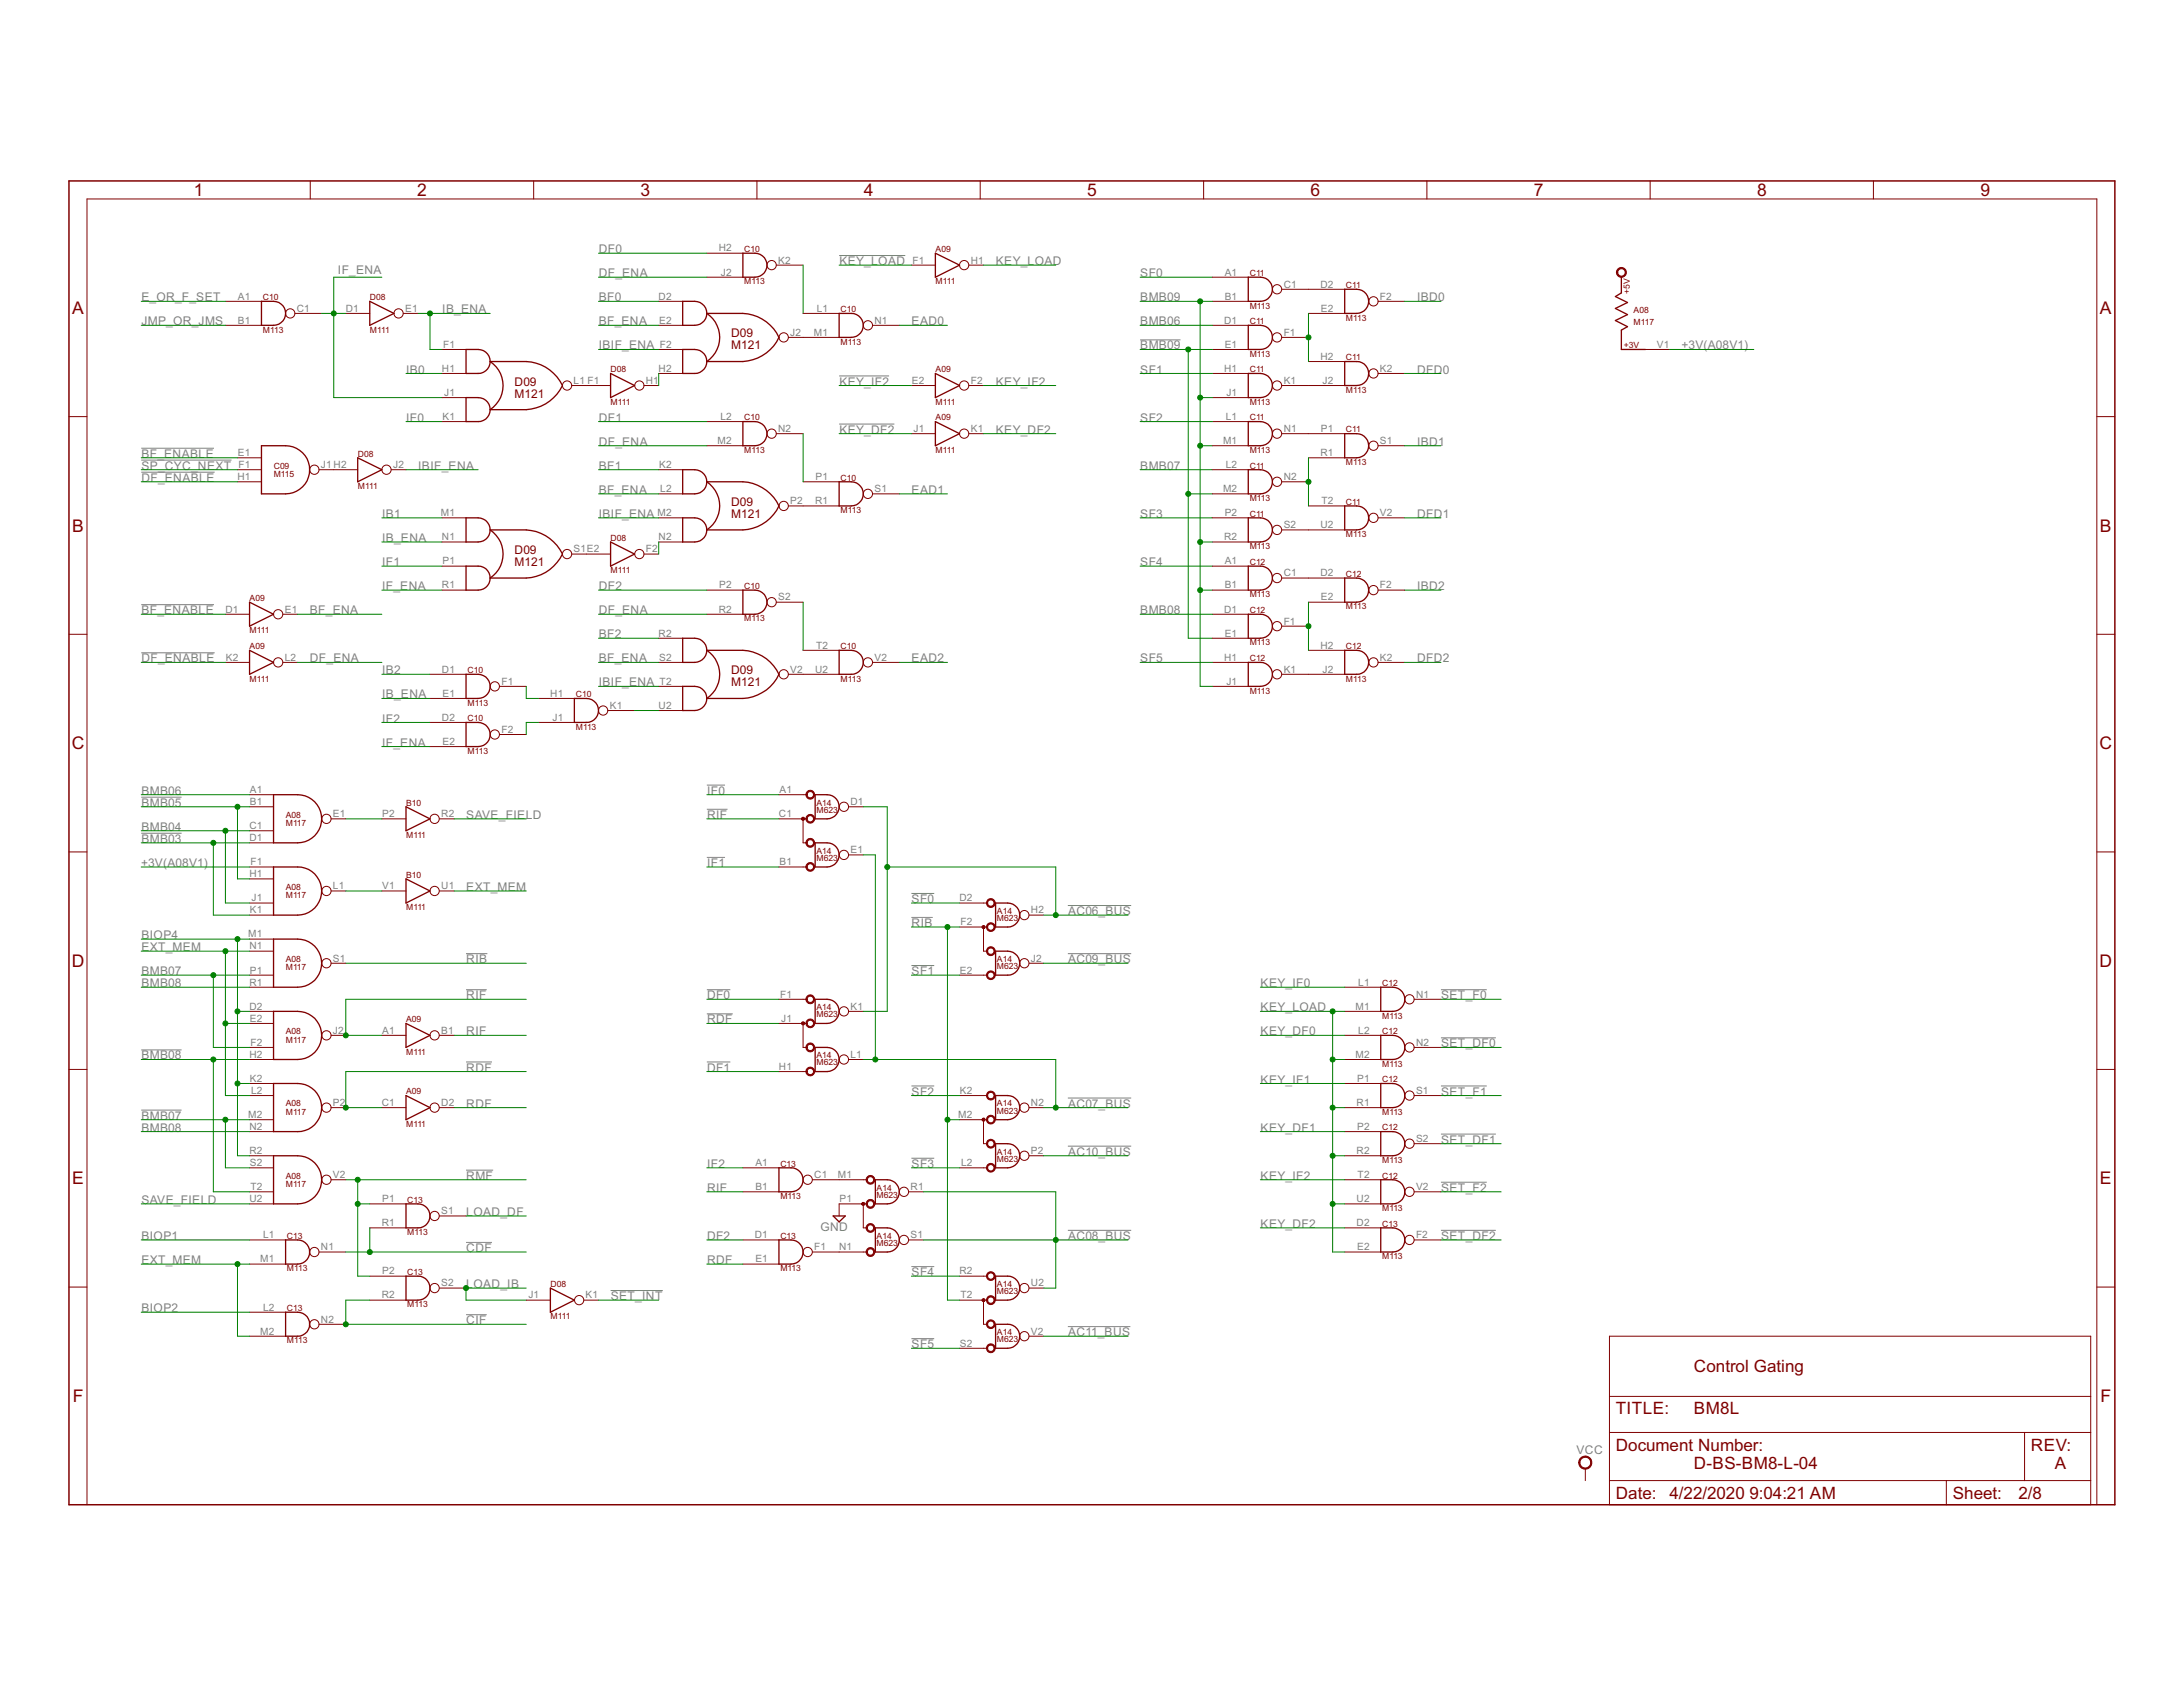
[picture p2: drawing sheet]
<svg xmlns="http://www.w3.org/2000/svg" width="279mm" height="216mm" viewBox="0 0 279 216" stroke-linecap="round" stroke-linejoin="round" font-family="sans-serif">
<defs><g id="words">
<g font-size="2.5" fill="#800000">
<text x="24.8" y="25.1">1</text>
<text x="53.4" y="25.1">2</text>
<text x="82" y="25.1">3</text>
<text x="110.6" y="25.1">4</text>
<text x="139.1" y="25.1">5</text>
<text x="167.7" y="25.1">6</text>
<text x="196.3" y="25.1">7</text>
<text x="224.9" y="25.1">8</text>
<text x="253.5" y="25.1">9</text>
<text x="9.2" y="40.2">A</text>
<text x="268.8" y="40.2">A</text>
<text x="9.2" y="68">B</text>
<text x="268.8" y="68">B</text>
<text x="9.2" y="95.9">C</text>
<text x="268.7" y="95.9">C</text>
<text x="9.2" y="123.7">D</text>
<text x="268.7" y="123.7">D</text>
<text x="9.2" y="151.6">E</text>
<text x="268.8" y="151.6">E</text>
<text x="9.3" y="179.4">F</text>
<text x="268.8" y="179.4">F</text>
</g>
<g font-size="2.4" fill="#800000">
<text x="216.8" y="175.6">Control Gating</text>
<text x="206.8" y="181">TITLE:</text>
<text x="206.8" y="185.6">Document Number:</text>
<text x="216.8" y="181">BM8L</text>
<text x="259.9" y="185.6">REV:</text>
<text x="206.8" y="191.8">Date: 4/22/2020</text>
<text x="216.8" y="188">D-BS-BM8-L-04</text>
<text x="223.9" y="191.8">9:04:21 AM</text>
<text x="249.9" y="191.8">Sheet:</text>
<text x="258.4" y="191.8">2/8</text>
<text x="263" y="188">A</text>
</g>
<g font-size="1.7" fill="#808080">
<text x="43.2" y="35">IF_ENA</text>
<text x="76.6" y="32.4">DF0</text>
<text x="76.6" y="35.5">DF_ENA</text>
<text x="107.4" y="33.9">KEY_LOAD</text>
<text x="127.5" y="33.9">KEY_LOAD</text>
<text x="145.9" y="35.5">SF0</text>
<text x="18.1" y="38.6">E_OR_F_SET</text>
<text x="18.1" y="41.6">JMP_OR_JMS</text>
<text x="56.6" y="40.1">IB_ENA</text>
<text x="76.6" y="38.6">BF0</text>
<text x="76.6" y="41.6">BF_ENA</text>
<text x="116.7" y="41.6">EAD0</text>
<text x="145.9" y="38.6">BMB09</text>
<text x="145.9" y="41.6">BMB06</text>
<text x="181.4" y="38.6">IBD0</text>
<text x="52" y="47.8">IB0</text>
<text x="76.6" y="44.7">IBIF_ENA</text>
<text x="145.9" y="44.7">BMB09</text>
<text x="145.9" y="47.8">SF1</text>
<text x="181.4" y="47.8">DFD0</text>
<text x="215.2" y="44.7">+3V(A08V1)</text>
<text x="52" y="54">IF0</text>
<text x="76.6" y="54">DF1</text>
<text x="107.4" y="49.3">KEY_IF2</text>
<text x="127.5" y="49.3">KEY_IF2</text>
<text x="145.9" y="54">SF2</text>
<text x="18.1" y="58.6">BF_ENABLE</text>
<text x="76.6" y="57">DF_ENA</text>
<text x="107.4" y="55.5">KEY_DF2</text>
<text x="127.5" y="55.5">KEY_DF2</text>
<text x="181.4" y="57">IBD1</text>
<text x="18.1" y="60.1">SP_CYC_NEXT</text>
<text x="18.1" y="61.7">DF_ENABLE</text>
<text x="53.5" y="60.1">IBIF_ENA</text>
<text x="76.6" y="63.2">BF_ENA</text>
<text x="76.6" y="60.1">BF1</text>
<text x="116.7" y="63.2">EAD1</text>
<text x="145.9" y="60.1">BMB07</text>
<text x="48.9" y="69.4">IB_ENA</text>
<text x="48.9" y="66.3">IB1</text>
<text x="76.6" y="66.3">IBIF_ENA</text>
<text x="145.9" y="66.3">SF3</text>
<text x="181.4" y="66.3">DFD1</text>
<text x="48.9" y="75.5">IF_ENA</text>
<text x="48.9" y="72.4">IF1</text>
<text x="76.6" y="75.5">DF2</text>
<text x="145.9" y="72.4">SF4</text>
<text x="181.4" y="75.5">IBD2</text>
<text x="18.1" y="78.6">BF_ENABLE</text>
<text x="39.7" y="78.6">BF_ENA</text>
<text x="76.6" y="78.6">DF_ENA</text>
<text x="76.6" y="81.7">BF2</text>
<text x="145.9" y="78.6">BMB08</text>
<text x="18.1" y="84.8">DF_ENABLE</text>
<text x="39.7" y="84.8">DF_ENA</text>
<text x="48.9" y="89.4">IB_ENA</text>
<text x="48.9" y="86.3">IB2</text>
<text x="76.6" y="87.8">IBIF_ENA</text>
<text x="76.6" y="84.8">BF_ENA</text>
<text x="116.7" y="84.8">EAD2</text>
<text x="145.9" y="84.8">SF5</text>
<text x="181.4" y="84.8">DFD2</text>
<text x="48.9" y="95.5">IF_ENA</text>
<text x="48.9" y="92.5">IF2</text>
<text x="18.1" y="101.7">BMB06</text>
<text x="90.5" y="101.7">IF0</text>
<text x="18.1" y="103.2">BMB05</text>
<text x="18.1" y="106.3">BMB04</text>
<text x="18.1" y="107.9">BMB03</text>
<text x="59.7" y="104.8">SAVE_FIELD</text>
<text x="90.5" y="104.8">RIF</text>
<text x="18.1" y="110.9">+3V(A08V1)</text>
<text x="90.5" y="110.9">IF1</text>
<text x="59.7" y="114">EXT_MEM</text>
<text x="116.7" y="118.6">RIB</text>
<text x="116.7" y="115.6">SF0</text>
<text x="136.7" y="117.1">AC06_BUS</text>
<text x="18.1" y="124.8">BMB07</text>
<text x="18.1" y="121.7">EXT_MEM</text>
<text x="18.1" y="120.2">BIOP4</text>
<text x="59.7" y="123.3">RIB</text>
<text x="116.7" y="124.8">SF1</text>
<text x="136.7" y="123.3">AC09_BUS</text>
<text x="18.1" y="126.3">BMB08</text>
<text x="59.7" y="127.9">RIF</text>
<text x="90.5" y="131">RDF</text>
<text x="90.5" y="127.9">DF0</text>
<text x="161.3" y="129.4">KEY_LOAD</text>
<text x="161.3" y="126.3">KEY_IF0</text>
<text x="184.4" y="127.9">SET_F0</text>
<text x="18.1" y="135.6">BMB08</text>
<text x="59.7" y="132.5">RIF</text>
<text x="59.7" y="137.1">RDF</text>
<text x="90.5" y="137.1">DF1</text>
<text x="161.3" y="132.5">KEY_DF0</text>
<text x="184.4" y="134">SET_DF0</text>
<text x="18.1" y="143.3">BMB07</text>
<text x="59.7" y="141.7">RDF</text>
<text x="116.7" y="140.2">SF2</text>
<text x="136.7" y="141.7">AC07_BUS</text>
<text x="161.3" y="138.7">KEY_IF1</text>
<text x="184.4" y="140.2">SET_F1</text>
<text x="18.1" y="144.8">BMB08</text>
<text x="90.5" y="149.5">IF2</text>
<text x="116.7" y="149.5">SF3</text>
<text x="136.7" y="147.9">AC10_BUS</text>
<text x="161.3" y="144.8">KEY_DF1</text>
<text x="184.4" y="146.4">SET_DF1</text>
<text x="18.1" y="154.1">SAVE_FIELD</text>
<text x="59.7" y="151">RMF</text>
<text x="59.7" y="155.6">LOAD_DF</text>
<text x="90.5" y="152.5">RIF</text>
<text x="161.3" y="151">KEY_IF2</text>
<text x="184.4" y="152.5">SET_F2</text>
<text x="18.1" y="161.8">EXT_MEM</text>
<text x="18.1" y="158.7">BIOP1</text>
<text x="59.7" y="160.2">CDF</text>
<text x="90.5" y="158.7">DF2</text>
<text x="90.5" y="161.8">RDF</text>
<text x="105" y="157.5">GND</text>
<text x="136.7" y="158.7">AC08_BUS</text>
<text x="161.3" y="157.2">KEY_DF2</text>
<text x="184.4" y="158.7">SET_DF2</text>
<text x="18.1" y="167.9">BIOP2</text>
<text x="59.7" y="164.9">LOAD_IB</text>
<text x="78.2" y="166.4">SET_INT</text>
<text x="116.7" y="163.3">SF4</text>
<text x="59.7" y="169.5">CIF</text>
<text x="116.7" y="172.6">SF5</text>
<text x="136.7" y="171">AC11_BUS</text>
<text x="201.8" y="186">VCC</text>
</g>
<g font-size="1.7" fill="#800000">
<text x="93.6" y="43.2">D09</text>
<text x="93.6" y="44.7">M121</text>
<text x="65.8" y="49.3">D09</text>
<text x="65.8" y="50.9">M121</text>
<text x="93.6" y="64.7">D09</text>
<text x="65.8" y="70.9">D09</text>
<text x="93.6" y="66.3">M121</text>
<text x="65.8" y="72.4">M121</text>
<text x="93.6" y="86.3">D09</text>
<text x="93.6" y="87.8">M121</text>
</g>
<g font-size="1.4" fill="#808080">
<text x="92" y="32.2">H2</text>
<text x="92.3" y="35.3">J2</text>
<text x="99.6" y="33.7">K2</text>
<text x="116.8" y="33.7">F1</text>
<text x="124.2" y="33.7">H1</text>
<text x="156.8" y="35.3">A1</text>
<text x="30.4" y="38.3">A1</text>
<text x="30.4" y="41.4">B1</text>
<text x="38" y="39.9">C1</text>
<text x="44.2" y="39.9">D1</text>
<text x="51.9" y="39.9">E1</text>
<text x="84.3" y="38.3">D2</text>
<text x="84.4" y="41.4">E2</text>
<text x="104.5" y="39.9">L1</text>
<text x="111.9" y="41.4">N1</text>
<text x="156.7" y="41.4">D1</text>
<text x="156.8" y="38.3">B1</text>
<text x="164.3" y="36.8">C1</text>
<text x="169" y="36.8">D2</text>
<text x="169.1" y="39.9">E2</text>
<text x="176.6" y="38.3">F2</text>
<text x="56.6" y="47.6">H1</text>
<text x="56.7" y="44.5">F1</text>
<text x="84.3" y="47.6">H2</text>
<text x="84.4" y="44.5">F2</text>
<text x="101.1" y="43">J2</text>
<text x="104.2" y="43">M1</text>
<text x="156.7" y="47.6">H1</text>
<text x="156.8" y="44.5">E1</text>
<text x="164.3" y="43">F1</text>
<text x="169" y="46">H2</text>
<text x="176.6" y="47.6">K2</text>
<text x="212" y="44.5">V1</text>
<text x="56.6" y="53.7">K1</text>
<text x="56.8" y="50.7">J1</text>
<text x="73.4" y="49.1">L1 F1</text>
<text x="82.7" y="49.1">H1</text>
<text x="92.2" y="53.7">L2</text>
<text x="116.7" y="49.1">E2</text>
<text x="124.2" y="49.1">F2</text>
<text x="156.9" y="53.7">L1</text>
<text x="157" y="50.7">J1</text>
<text x="164.3" y="49.1">K1</text>
<text x="169.3" y="49.1">J2</text>
<text x="30.4" y="58.4">E1</text>
<text x="30.5" y="59.9">F1</text>
<text x="41.1" y="59.9">J1 H2</text>
<text x="50.3" y="59.9">J2</text>
<text x="84.4" y="59.9">K2</text>
<text x="91.8" y="56.8">M2</text>
<text x="99.6" y="55.3">N2</text>
<text x="116.9" y="55.3">J1</text>
<text x="124.2" y="55.3">K1</text>
<text x="156.5" y="56.8">M1</text>
<text x="156.9" y="59.9">L2</text>
<text x="164.3" y="55.3">N1</text>
<text x="169" y="58.4">R1</text>
<text x="169.1" y="55.3">P1</text>
<text x="176.6" y="56.8">S1</text>
<text x="30.4" y="61.4">H1</text>
<text x="84.5" y="63">L2</text>
<text x="101.1" y="64.5">P2</text>
<text x="104.3" y="64.5">R1</text>
<text x="104.4" y="61.4">P1</text>
<text x="111.9" y="63">S1</text>
<text x="156.5" y="63">M2</text>
<text x="164.3" y="61.4">N2</text>
<text x="169.1" y="64.5">T2</text>
<text x="56.4" y="66.1">M1</text>
<text x="56.6" y="69.1">N1</text>
<text x="73.4" y="70.7">S1E2</text>
<text x="82.7" y="70.7">F2</text>
<text x="84.1" y="66.1">M2</text>
<text x="84.3" y="69.1">N2</text>
<text x="156.7" y="69.1">R2</text>
<text x="156.8" y="66.1">P2</text>
<text x="164.3" y="67.6">S2</text>
<text x="169" y="67.6">U2</text>
<text x="176.6" y="66.1">V2</text>
<text x="56.6" y="75.3">R1</text>
<text x="56.6" y="72.2">P1</text>
<text x="92.1" y="75.3">P2</text>
<text x="99.6" y="76.8">S2</text>
<text x="156.8" y="72.2">A1</text>
<text x="156.8" y="75.3">B1</text>
<text x="164.3" y="73.8">C1</text>
<text x="169" y="73.8">D2</text>
<text x="169.1" y="76.8">E2</text>
<text x="176.6" y="75.3">F2</text>
<text x="28.8" y="78.4">D1</text>
<text x="36.5" y="78.4">E1</text>
<text x="84.3" y="81.5">R2</text>
<text x="92" y="78.4">R2</text>
<text x="104.4" y="83">T2</text>
<text x="156.7" y="78.4">D1</text>
<text x="156.8" y="81.5">E1</text>
<text x="164.3" y="79.9">F1</text>
<text x="169" y="83">H2</text>
<text x="28.9" y="84.5">K2</text>
<text x="36.5" y="84.5">L2</text>
<text x="56.6" y="86.1">D1</text>
<text x="56.6" y="89.2">E1</text>
<text x="64.2" y="87.6">F1</text>
<text x="70.4" y="89.2">H1</text>
<text x="84.4" y="84.5">S2</text>
<text x="84.4" y="87.6">T2</text>
<text x="101.1" y="86.1">V2</text>
<text x="104.3" y="86.1">U2</text>
<text x="111.9" y="84.5">V2</text>
<text x="156.7" y="84.5">H1</text>
<text x="157" y="87.6">J1</text>
<text x="164.3" y="86.1">K1</text>
<text x="169.3" y="86.1">J2</text>
<text x="176.6" y="84.5">K2</text>
<text x="56.6" y="92.2">D2</text>
<text x="56.6" y="95.3">E2</text>
<text x="64.2" y="93.8">F2</text>
<text x="70.7" y="92.2">J1</text>
<text x="78" y="90.7">K1</text>
<text x="84.3" y="90.7">U2</text>
<text x="32" y="101.5">A1</text>
<text x="99.8" y="101.5">A1</text>
<text x="31.9" y="106.1">C1</text>
<text x="31.9" y="107.7">D1</text>
<text x="32" y="103">B1</text>
<text x="42.6" y="104.6">E1</text>
<text x="48.9" y="104.6">P2</text>
<text x="56.5" y="104.6">R2</text>
<text x="99.7" y="104.6">C1</text>
<text x="108.8" y="103">D1</text>
<text x="31.9" y="112.3">H1</text>
<text x="32.1" y="110.7">F1</text>
<text x="42.6" y="113.8">L1</text>
<text x="48.9" y="113.8">V1</text>
<text x="56.5" y="113.8">U1</text>
<text x="99.8" y="110.7">B1</text>
<text x="108.8" y="109.2">E1</text>
<text x="31.8" y="120">M1</text>
<text x="32" y="116.9">K1</text>
<text x="32.2" y="115.4">J1</text>
<text x="122.8" y="115.4">D2</text>
<text x="122.9" y="118.4">F2</text>
<text x="131.9" y="116.9">H2</text>
<text x="31.9" y="121.5">N1</text>
<text x="32" y="124.6">P1</text>
<text x="42.6" y="123.1">S1</text>
<text x="122.9" y="124.6">E2</text>
<text x="131.9" y="123.1">J2</text>
<text x="31.9" y="126.1">R1</text>
<text x="31.9" y="129.2">D2</text>
<text x="32" y="130.8">E2</text>
<text x="99.8" y="127.7">F1</text>
<text x="100" y="130.8">J1</text>
<text x="108.8" y="129.2">K1</text>
<text x="173.5" y="129.2">M1</text>
<text x="173.8" y="126.1">L1</text>
<text x="181.2" y="127.7">N1</text>
<text x="31.9" y="135.4">H2</text>
<text x="32.1" y="133.8">F2</text>
<text x="42.6" y="132.3">J2</text>
<text x="48.9" y="132.3">A1</text>
<text x="56.5" y="132.3">B1</text>
<text x="99.7" y="136.9">H1</text>
<text x="108.8" y="135.4">L1</text>
<text x="173.5" y="135.4">M2</text>
<text x="173.8" y="132.3">L2</text>
<text x="181.2" y="133.8">N2</text>
<text x="31.8" y="143.1">M2</text>
<text x="32" y="138.5">K2</text>
<text x="32.1" y="140">L2</text>
<text x="42.6" y="141.5">P2</text>
<text x="48.9" y="141.5">C1</text>
<text x="56.5" y="141.5">D2</text>
<text x="122.7" y="143.1">M2</text>
<text x="122.9" y="140">K2</text>
<text x="131.9" y="141.5">N2</text>
<text x="173.6" y="141.5">R1</text>
<text x="173.7" y="138.5">P1</text>
<text x="181.2" y="140">S1</text>
<text x="31.9" y="144.6">N2</text>
<text x="31.9" y="147.7">R2</text>
<text x="32" y="149.2">S2</text>
<text x="96.7" y="149.2">A1</text>
<text x="123" y="149.2">L2</text>
<text x="131.9" y="147.7">P2</text>
<text x="173.6" y="147.7">R2</text>
<text x="173.7" y="144.6">P2</text>
<text x="181.2" y="146.2">S2</text>
<text x="31.9" y="153.9">U2</text>
<text x="32.1" y="152.3">T2</text>
<text x="42.6" y="150.8">V2</text>
<text x="48.9" y="153.9">P1</text>
<text x="56.5" y="155.4">S1</text>
<text x="96.7" y="152.3">B1</text>
<text x="104.2" y="150.8">C1</text>
<text x="107.2" y="150.8">M1</text>
<text x="107.5" y="153.9">P1</text>
<text x="116.5" y="152.3">R1</text>
<text x="173.6" y="153.9">U2</text>
<text x="173.8" y="150.8">T2</text>
<text x="181.2" y="152.3">V2</text>
<text x="33.3" y="161.6">M1</text>
<text x="33.7" y="158.5">L1</text>
<text x="41.1" y="160">N1</text>
<text x="48.9" y="156.9">R1</text>
<text x="96.6" y="158.5">D1</text>
<text x="96.7" y="161.6">E1</text>
<text x="104.2" y="160">F1</text>
<text x="107.4" y="160">N1</text>
<text x="116.5" y="158.5">S1</text>
<text x="173.6" y="156.9">D2</text>
<text x="173.7" y="160">E2</text>
<text x="181.2" y="158.5">F2</text>
<text x="33.7" y="167.7">L2</text>
<text x="48.9" y="166.2">R2</text>
<text x="48.9" y="163.1">P2</text>
<text x="56.5" y="164.6">S2</text>
<text x="67.6" y="166.2">J1</text>
<text x="75" y="166.2">K1</text>
<text x="122.8" y="163.1">R2</text>
<text x="122.9" y="166.2">T2</text>
<text x="131.9" y="164.6">U2</text>
<text x="33.3" y="170.8">M2</text>
<text x="41.1" y="169.3">N2</text>
<text x="122.9" y="172.3">S2</text>
<text x="131.9" y="170.8">V2</text>
</g>
<g font-size="1.2" fill="#800000">
<text x="95.3" y="32.2">C10</text>
<text x="119.7" y="32.2">A09</text>
<text x="159.9" y="35.3">C11</text>
<text x="33.6" y="38.4">C10</text>
<text x="47.4" y="38.4">D08</text>
<text x="95.3" y="36.4">M113</text>
<text x="107.6" y="39.9">C10</text>
<text x="119.7" y="36.4">M111</text>
<text x="159.9" y="39.5">M113</text>
<text x="159.9" y="41.5">C11</text>
<text x="172.3" y="36.9">C11</text>
<text x="172.3" y="41">M113</text>
<text x="208.6" y="37.6" transform="rotate(-90 208.6 37.6)">+5V</text>
<text x="209.1" y="40.1">A08</text>
<text x="209.1" y="41.6">M117</text>
<text x="33.6" y="42.6">M113</text>
<text x="47.4" y="42.6">M111</text>
<text x="78.2" y="47.6">D08</text>
<text x="107.6" y="44.1">M113</text>
<text x="119.7" y="47.6">A09</text>
<text x="159.9" y="45.6">M113</text>
<text x="159.9" y="47.6">C11</text>
<text x="172.3" y="46.1">C11</text>
<text x="207.8" y="44.6">+3V</text>
<text x="78.2" y="51.8">M111</text>
<text x="95.3" y="53.8">C10</text>
<text x="119.7" y="51.8">M111</text>
<text x="119.7" y="53.8">A09</text>
<text x="159.9" y="51.8">M113</text>
<text x="159.9" y="53.8">C11</text>
<text x="172.3" y="50.3">M113</text>
<text x="35" y="60">C09</text>
<text x="45.8" y="58.4">D08</text>
<text x="95.3" y="58">M113</text>
<text x="119.7" y="58">M111</text>
<text x="159.9" y="58">M113</text>
<text x="159.9" y="60">C11</text>
<text x="172.3" y="55.3">C11</text>
<text x="172.3" y="59.5">M113</text>
<text x="35" y="61">M115</text>
<text x="45.8" y="62.6">M111</text>
<text x="107.6" y="61.5">C10</text>
<text x="107.6" y="65.7">M113</text>
<text x="159.9" y="64.1">M113</text>
<text x="172.3" y="64.6">C11</text>
<text x="78.2" y="69.2">D08</text>
<text x="159.9" y="66.1">C11</text>
<text x="159.9" y="70.3">M113</text>
<text x="172.3" y="68.7">M113</text>
<text x="31.9" y="76.9">A09</text>
<text x="78.2" y="73.4">M111</text>
<text x="95.3" y="75.4">C10</text>
<text x="159.9" y="72.3">C12</text>
<text x="159.9" y="76.4">M113</text>
<text x="172.3" y="73.8">C12</text>
<text x="172.3" y="78">M113</text>
<text x="31.9" y="81.1">M111</text>
<text x="31.9" y="83.1">A09</text>
<text x="95.3" y="79.5">M113</text>
<text x="107.6" y="83.1">C10</text>
<text x="159.9" y="78.5">C12</text>
<text x="159.9" y="82.6">M113</text>
<text x="172.3" y="83.1">C12</text>
<text x="31.9" y="87.2">M111</text>
<text x="59.8" y="86.2">C10</text>
<text x="73.7" y="89.2">C10</text>
<text x="107.6" y="87.2">M113</text>
<text x="159.9" y="84.6">C12</text>
<text x="159.9" y="88.8">M113</text>
<text x="172.3" y="87.2">M113</text>
<text x="59.8" y="90.3">M113</text>
<text x="59.8" y="92.3">C10</text>
<text x="73.7" y="93.4">M113</text>
<text x="59.8" y="96.5">M113</text>
<text x="36.6" y="104.6">A08</text>
<text x="36.6" y="105.7">M117</text>
<text x="52" y="107.3">M111</text>
<text x="52" y="103.1">B10</text>
<text x="104.5" y="104">M623</text>
<text x="104.5" y="103.1">A14</text>
<text x="36.6" y="113.9">A08</text>
<text x="52" y="112.3">B10</text>
<text x="104.5" y="109.3">A14</text>
<text x="104.5" y="110.2">M623</text>
<text x="36.6" y="115">M117</text>
<text x="52" y="116.5">M111</text>
<text x="127.6" y="117.9">M623</text>
<text x="127.6" y="117">A14</text>
<text x="36.6" y="123.1">A08</text>
<text x="36.6" y="124.2">M117</text>
<text x="127.6" y="123.1">A14</text>
<text x="127.6" y="124">M623</text>
<text x="52" y="130.8">A09</text>
<text x="104.5" y="130.2">M623</text>
<text x="104.5" y="129.3">A14</text>
<text x="176.9" y="126.2">C12</text>
<text x="176.9" y="130.4">M113</text>
<text x="36.6" y="132.4">A08</text>
<text x="36.6" y="133.4">M117</text>
<text x="52" y="135">M111</text>
<text x="104.5" y="135.4">A14</text>
<text x="104.5" y="136.4">M623</text>
<text x="176.9" y="132.4">C12</text>
<text x="176.9" y="136.5">M113</text>
<text x="36.6" y="141.6">A08</text>
<text x="36.6" y="142.7">M117</text>
<text x="52" y="140.1">A09</text>
<text x="127.6" y="142.5">M623</text>
<text x="127.6" y="141.6">A14</text>
<text x="176.9" y="138.5">C12</text>
<text x="176.9" y="142.7">M113</text>
<text x="52" y="144.2">M111</text>
<text x="99.9" y="149.3">C13</text>
<text x="127.6" y="147.8">A14</text>
<text x="127.6" y="148.7">M623</text>
<text x="176.9" y="144.7">C12</text>
<text x="176.9" y="148.8">M113</text>
<text x="36.6" y="150.8">A08</text>
<text x="36.6" y="151.9">M117</text>
<text x="52.1" y="153.9">C13</text>
<text x="99.9" y="153.5">M113</text>
<text x="112.2" y="153.3">M623</text>
<text x="112.2" y="152.4">A14</text>
<text x="176.9" y="150.8">C12</text>
<text x="176.9" y="155">M113</text>
<text x="36.7" y="158.5">C13</text>
<text x="52.1" y="158.1">M113</text>
<text x="99.9" y="158.5">C13</text>
<text x="112.2" y="158.5">A14</text>
<text x="112.2" y="159.5">M623</text>
<text x="176.9" y="157">C13</text>
<text x="176.9" y="161.2">M113</text>
<text x="36.7" y="162.7">M113</text>
<text x="36.7" y="167.8">C13</text>
<text x="52.1" y="163.2">C13</text>
<text x="52.1" y="167.3">M113</text>
<text x="70.5" y="164.7">D08</text>
<text x="99.9" y="162.7">M113</text>
<text x="127.6" y="165.6">M623</text>
<text x="127.6" y="164.7">A14</text>
<text x="36.7" y="171.9">M113</text>
<text x="70.5" y="168.9">M111</text>
<text x="127.6" y="170.9">A14</text>
<text x="127.6" y="171.8">M623</text>
</g>
</g></defs>
<g fill="none" stroke="#808080" stroke-width=".13">
<path d="M107.4 32.7h8.5M18.1 58.9h11.5M18.1 57.4h9.3M107.4 48.1h6.4M107.4 54.3h7.1M145.9 43.5h5.2M18.1 77.4h9.3M18.1 60.4h9.4M18.1 83.5h9.4M18.1 102h5.1M18.1 106.6h5.1M90.5 103.6h2.6"/>
<path d="M90.5 100.5h2.3M90.5 109.7h2.3M116.6 117.4h2.8M116.6 114.3h3M136.7 115.9h8.1M18.1 134.4h5.1M59.6 122h2.8M59.6 126.7h2.7M59.6 135.9h3.4M90.5 126.7h3M90.5 135.9h3M90.5 129.8h3.3"/>
<path d="M116.6 139h3M116.6 123.6h3M136.7 122h8.1M184.4 126.7h5.9M184.4 139h5.9M184.4 132.8h7.1M18.1 142.1h5.1M59.6 149.8h3.5M59.6 159h3.4M116.6 148.2h3M136.7 157.5h8.1M136.7 140.5h8.1"/>
<path d="M136.7 146.7h8.1M184.4 157.5h7.1M184.4 151.3h5.9M184.4 145.1h7.1M59.6 168.3h2.7M78.1 165.2h6.7M116.6 171.3h3M116.6 162.1h3M136.7 169.8h8"/>
</g>
<path d="M8.8 23.2h261.9v169.4h-261.9z" fill="none" stroke="#800000" stroke-width=".19"/>
<g fill="none" stroke="#800000" stroke-width=".13">
<path d="M28.9 38.6h4.6M39.7 23.2v2.3M68.3 23.2v2.3M84.3 38.6h3.1M90.5 32.4h4.6M90.5 35.5h4.6M96.9 23.2v2.3M99.4 33.9h3.4M116.6 33.9h3.1M124 33.9h1.9M125.5 23.2v2.3M154.1 23.2v2.3"/>
<path d="M155.2 38.6h4.6M155.2 35.5h4.6M164.1 37h8M176.4 38.6h3.4M182.6 23.2v2.3M211.2 23.2v2.3M239.8 23.2v2.3M8.8 53.3h2.3M28.9 41.6h4.6M30.4 58.6h3.1M37.8 40.1h3.4M44.3 40.1h3"/>
<path d="M51.6 40.1h1.9M56.6 44.7h3M56.6 47.8h3M56.6 50.9h3M56.6 54h3M73.2 49.3h4.9M82.4 49.3h1.9M84.3 41.6h3.1M84.3 44.7h3.1M84.3 47.8h3.1M90.5 54h4.6M90.5 57h4.6"/>
<path d="M99.4 55.5h3.4M100.9 43.2h6.5M102.8 40.1h4.6M111.7 41.6h3.4M116.6 49.3h3.1M116.6 55.5h3.1M124 49.3h1.9M124 55.5h1.9M155.2 41.6h4.6M155.2 44.7h4.6M155.2 47.8h4.6M155.2 50.9h4.6"/>
<path d="M155.2 54h4.6M155.2 57h4.6M164.1 43.2h3.4M164.1 49.3h8M164.1 55.5h8M167.5 40.1h4.6M167.5 58.6h4.6M167.5 46.3h4.6M176.4 47.8h3.4M176.4 57h3.4M210.6 44.7h3.1M268.4 53.3h2.3"/>
<path d="M28.9 78.6h3M30.4 60.1h3.1M30.4 61.7h3.1M36.2 78.6h1.9M40.8 60.1h5M50.1 60.1h1.9M56.6 72.5h3M56.6 75.5h3M56.6 66.3h3M56.6 69.4h3M73.2 70.9h4.9M82.4 70.9h1.9"/>
<path d="M84.3 66.3h3.1M84.3 69.4h3.1M84.3 60.1h3.1M84.3 63.2h3.1M90.5 75.5h4.6M90.5 78.6h4.6M99.4 77.1h3.4M100.9 64.7h6.5M102.8 61.7h4.6M111.7 63.2h3.4M155.2 72.5h4.6M155.2 75.5h4.6"/>
<path d="M155.2 66.3h4.6M155.2 69.4h4.6M155.2 60.1h4.6M155.2 63.2h4.6M155.2 78.6h4.6M164.1 74h8M164.1 61.7h3.4M164.1 67.8h8M167.5 64.7h4.6M167.5 77.1h4.6M176.4 75.5h3.4M176.4 66.3h3.4"/>
<path d="M8.8 81.2h2.3M28.9 84.8h3M36.2 84.8h1.9M55 86.3h4.6M55 89.4h4.6M55 92.5h4.6M55 95.5h4.6M63.9 87.8h3.5M63.9 94h3.5M68.9 89.4h4.6M68.9 92.5h4.6M77.8 90.9h3.4"/>
<path d="M84.3 81.7h3.1M84.3 84.8h3.1M84.3 87.8h3.1M84.3 90.9h3.1M100.9 86.3h6.5M102.8 83.2h4.6M111.7 84.8h3.4M155.2 81.7h4.6M155.2 84.8h4.6M155.2 87.8h4.6M164.1 86.3h8M164.1 80.1h3.4"/>
<path d="M167.5 83.2h4.6M176.4 84.8h3.4M268.4 81.2h2.3M8.8 109h2.3M31.9 101.7h3.1M31.9 103.3h3.1M31.9 106.3h3.1M31.9 107.9h3.1M31.9 111h3.1M31.9 112.5h3.1M31.9 115.6h3.1M31.9 117.1h3.1"/>
<path d="M42.4 104.8h1.9M42.4 114h1.9M48.9 104.8h3.1M48.9 114h3.1M56.2 104.8h1.9M56.2 114h1.9M99.7 101.7h3.6M99.7 104.8h3.6M99.7 111h3.6M102.8 104.8v3.1h.5M108.6 103.3h1.9M108.6 109.4h1.9"/>
<path d="M122.8 115.6h3.5M122.8 118.6h3.5M125.9 118.6v3.1h.4M131.7 117.1h1.9M268.4 109h2.3M8.8 136.9h2.3M31.9 120.2h3.1M31.9 121.7h3.1M31.9 124.8h3.1M31.9 126.3h3.1M31.9 129.4h3.1M31.9 131h3.1"/>
<path d="M31.9 134h3.1M31.9 135.6h3.1M31.9 138.7h3.1M42.4 123.3h1.9M42.4 132.5h1.9M48.9 132.5h3.1M56.2 132.5h1.9M99.7 131h3.6M99.7 137.1h3.6M99.7 127.9h3.6M102.8 131v3h.5M108.6 129.4h1.9"/>
<path d="M108.6 135.6h1.9M122.8 124.8h3.5M131.7 123.3h1.9M172.1 126.3h4.6M172.1 129.4h4.6M172.1 135.6h4.6M172.1 132.5h4.6M172.1 138.7h4.6M181 134h3.4M181 127.9h3.4M268.4 136.9h2.3M31.9 140.2h3.1"/>
<path d="M31.9 143.3h3.1M31.9 144.8h3.1M31.9 147.9h3.1M31.9 149.5h3.1M31.9 152.5h3.1M31.9 154.1h3.1M31.9 158.7h4.7M42.4 141.8h1.9M42.4 151h1.9M47.3 154.1h4.7M47.3 157.1h4.7M48.9 141.8h3.1"/>
<path d="M56.2 141.8h1.9M56.2 155.6h3.4M95.1 149.5h4.6M95.1 152.5h4.6M95.1 158.7h4.6M104 151h7M110.5 154.1v3h.5M111 154.1h-3.6v1.5M116.3 152.5h1.9M116.3 158.7h1.9M122.8 140.2h3.5M122.8 143.3h3.5"/>
<path d="M122.8 149.5h3.5M125.9 143.3v3.1h.4M131.7 141.8h1.9M131.7 147.9h1.9M172.1 144.8h4.6M172.1 141.8h4.6M172.1 147.9h4.6M172.1 154.1h4.6M172.1 151h4.6M172.1 157.1h4.6M181 140.2h3.4M181 152.5h3.4"/>
<path d="M181 158.7h3.4M181 146.4h3.4M8.8 164.7h2.3M31.9 171h4.7M31.9 161.8h4.7M31.9 167.9h4.7M40.8 160.2h3.5M40.8 169.5h3.5M47.3 163.3h4.7M47.3 166.4h4.7M56.2 164.8h3.4M67.4 166.4h3"/>
<path d="M74.7 166.4h1.9M95.1 161.8h4.6M104 160.2h7M122.8 163.3h3.5M122.8 166.4h3.5M122.8 172.6h3.5M125.9 166.4v3.1h.4M131.7 171h1.9M131.7 164.8h1.9M172.1 160.2h4.6M206 171h61.6v21.6h-61.6zM206 178.7h61.6"/>
<path d="M268.4 164.7h2.3M11.1 192.6v-167.1h257.3v167.1M202.9 188v1.5M206 183.3h61.6M206 189.5h61.6M249.1 189.5v3.1M259.1 183.3v6.2"/>
<circle cx="98.8" cy="33.9" r=".59"/>
<circle cx="123.4" cy="33.9" r=".59"/>
<circle cx="163.4" cy="37" r=".59"/>
<circle cx="175.8" cy="38.6" r=".59"/>
<circle cx="37.1" cy="40.1" r=".59"/>
<circle cx="51" cy="40.1" r=".59"/>
<circle cx="72.6" cy="49.3" r=".59"/>
<circle cx="81.8" cy="49.3" r=".59"/>
<circle cx="98.8" cy="55.5" r=".59"/>
<circle cx="100.3" cy="43.2" r=".59"/>
<circle cx="111.1" cy="41.6" r=".59"/>
<circle cx="123.4" cy="49.3" r=".59"/>
<circle cx="123.4" cy="55.5" r=".59"/>
<circle cx="163.4" cy="43.2" r=".59"/>
<circle cx="163.4" cy="55.5" r=".59"/>
<circle cx="163.4" cy="49.3" r=".59"/>
<circle cx="175.8" cy="47.8" r=".59"/>
<circle cx="175.8" cy="57" r=".59"/>
<circle cx="35.6" cy="78.6" r=".59"/>
<circle cx="40.2" cy="60.1" r=".59"/>
<circle cx="49.5" cy="60.1" r=".59"/>
<circle cx="72.6" cy="70.9" r=".59"/>
<circle cx="81.8" cy="70.9" r=".59"/>
<circle cx="98.8" cy="77.1" r=".59"/>
<circle cx="100.3" cy="64.7" r=".59"/>
<circle cx="111.1" cy="63.2" r=".59"/>
<circle cx="163.4" cy="67.8" r=".59"/>
<circle cx="163.4" cy="74" r=".59"/>
<circle cx="163.4" cy="61.7" r=".59"/>
<circle cx="175.8" cy="75.5" r=".59"/>
<circle cx="175.8" cy="66.3" r=".59"/>
<circle cx="35.6" cy="84.8" r=".59"/>
<circle cx="63.3" cy="94" r=".59"/>
<circle cx="63.3" cy="87.8" r=".59"/>
<circle cx="77.2" cy="90.9" r=".59"/>
<circle cx="100.3" cy="86.3" r=".59"/>
<circle cx="111.1" cy="84.8" r=".59"/>
<circle cx="163.4" cy="80.1" r=".59"/>
<circle cx="163.4" cy="86.3" r=".59"/>
<circle cx="175.8" cy="84.8" r=".59"/>
<circle cx="41.8" cy="114" r=".59"/>
<circle cx="41.8" cy="104.8" r=".59"/>
<circle cx="55.6" cy="114" r=".59"/>
<circle cx="55.6" cy="104.8" r=".59"/>
<circle cx="108" cy="109.4" r=".59"/>
<circle cx="108" cy="103.3" r=".59"/>
<circle cx="131.1" cy="117.1" r=".59"/>
<circle cx="41.8" cy="132.5" r=".59"/>
<circle cx="41.8" cy="123.3" r=".59"/>
<circle cx="55.6" cy="132.5" r=".59"/>
<circle cx="108" cy="135.6" r=".59"/>
<circle cx="108" cy="129.4" r=".59"/>
<circle cx="131.1" cy="123.3" r=".59"/>
<circle cx="180.4" cy="127.9" r=".59"/>
<circle cx="180.4" cy="134" r=".59"/>
<circle cx="41.8" cy="151" r=".59"/>
<circle cx="41.8" cy="141.8" r=".59"/>
<circle cx="55.6" cy="155.6" r=".59"/>
<circle cx="55.6" cy="141.8" r=".59"/>
<circle cx="103.4" cy="151" r=".59"/>
<circle cx="115.7" cy="152.5" r=".59"/>
<circle cx="115.7" cy="158.7" r=".59"/>
<circle cx="131.1" cy="141.8" r=".59"/>
<circle cx="131.1" cy="147.9" r=".59"/>
<circle cx="180.4" cy="140.2" r=".59"/>
<circle cx="180.4" cy="152.5" r=".59"/>
<circle cx="180.4" cy="146.4" r=".59"/>
<circle cx="180.4" cy="158.7" r=".59"/>
<circle cx="40.2" cy="169.5" r=".59"/>
<circle cx="40.2" cy="160.2" r=".59"/>
<circle cx="55.6" cy="164.8" r=".59"/>
<circle cx="74.1" cy="166.4" r=".59"/>
<circle cx="103.4" cy="160.2" r=".59"/>
<circle cx="131.1" cy="164.8" r=".59"/>
<circle cx="131.1" cy="171" r=".59"/>
</g>
<g fill="none" stroke="#800000" stroke-width=".17">
<path d="M33.5 38.6h1.5a1.53 1.53 0 0 1 1.6 1.5 1.53 1.53 0 0 1-1.6 1.5h-1.5zM47.3 38.6l3.1 1.5-3.1 1.5zM87.4 38.6h1.5a1.53 1.53 0 0 1 1.6 1.5 1.53 1.53 0 0 1-1.6 1.5h-1.5zM95.1 32.4h1.5a1.53 1.53 0 0 1 1.6 1.5 1.53 1.53 0 0 1-1.6 1.6h-1.5zM119.7 32.4l3.1 1.5-3.1 1.6zM159.8 35.5h1.5a1.55 1.55 0 0 1 1.6 1.5 1.55 1.55 0 0 1-1.6 1.6h-1.5zM172.1 37h1.5a1.55 1.55 0 0 1 1.6 1.6 1.55 1.55 0 0 1-1.6 1.5h-1.5zM207.5 35.5v2l-.7 .5 1.5 .7-1.5 .8 1.5 .8-1.5 .7 1.5 .8-.8 .4v2.5h3.1M33.5 57h3.1a3.1 3.1 0 0 1 3 3.1 3.1 3.1 0 0 1-3 3.1h-3.1zM45.8 58.6l3.1 1.5-3.1 1.6zM59.6 44.7h1.6a1.53 1.53 0 0 1 1.5 1.6 1.53 1.53 0 0 1-1.5 1.5h-1.6zM59.6 50.9h1.6a1.53 1.53 0 0 1 1.5 1.5 1.53 1.53 0 0 1-1.5 1.6h-1.6z"/>
<path d="M62.7 46.3a3.7 3.7 0 0 1 0 6.1M62.7 46.3h4.7a5.4 5.4 0 0 1 4.6 3 5.5 5.5 0 0 1-4.6 3.1h-4.7M78.1 47.8l3.1 1.5-3.1 1.6zM87.4 44.7h1.5a1.53 1.53 0 0 1 1.6 1.6 1.53 1.53 0 0 1-1.6 1.5h-1.5zM90.5 40.1a3.7 3.7 0 0 1 0 6.2M90.5 40.1h4.6a5.4 5.4 0 0 1 4.6 3.1 5.4 5.4 0 0 1-4.6 3.1h-4.6M95.1 54h1.5a1.55 1.55 0 0 1 1.6 1.5 1.55 1.55 0 0 1-1.6 1.5h-1.5zM107.4 40.1h1.5a1.53 1.53 0 0 1 1.6 1.5 1.53 1.53 0 0 1-1.6 1.6h-1.5zM119.7 47.8l3.1 1.5-3.1 1.6zM119.7 54l3.1 1.5-3.1 1.5zM159.8 41.6h1.5a1.55 1.55 0 0 1 1.6 1.6 1.55 1.55 0 0 1-1.6 1.5h-1.5zM159.8 47.8h1.5a1.55 1.55 0 0 1 1.6 1.5 1.55 1.55 0 0 1-1.6 1.6h-1.5z"/>
<path d="M159.8 54h1.5a1.55 1.55 0 0 1 1.6 1.5 1.55 1.55 0 0 1-1.6 1.5h-1.5zM172.1 55.5h1.5a1.55 1.55 0 0 1 1.6 1.5 1.55 1.55 0 0 1-1.6 1.6h-1.5zM172.1 46.3h1.5a1.53 1.53 0 0 1 1.6 1.5 1.53 1.53 0 0 1-1.6 1.5h-1.5zM31.9 77.1l3.1 1.5-3.1 1.5zM59.6 66.3h1.6a1.55 1.55 0 0 1 1.5 1.5 1.55 1.55 0 0 1-1.5 1.6h-1.6zM59.6 72.5h1.6a1.53 1.53 0 0 1 1.5 1.5 1.53 1.53 0 0 1-1.5 1.5h-1.6zM62.7 67.8a3.7 3.7 0 0 1 0 6.2M62.7 67.8h4.7a5.4 5.4 0 0 1 4.6 3.1 5.4 5.4 0 0 1-4.6 3.1h-4.7M78.1 69.4l3.1 1.5-3.1 1.6zM87.4 60.1h1.5a1.55 1.55 0 0 1 1.6 1.6 1.55 1.55 0 0 1-1.6 1.5h-1.5zM87.4 66.3h1.5a1.55 1.55 0 0 1 1.6 1.5 1.55 1.55 0 0 1-1.6 1.6h-1.5zM90.5 61.7a3.7 3.7 0 0 1 0 6.1"/>
<path d="M90.5 61.7h4.6a5.5 5.5 0 0 1 4.6 3 5.3 5.3 0 0 1-4.6 3.1h-4.6M95.1 75.5h1.5a1.55 1.55 0 0 1 1.6 1.6 1.55 1.55 0 0 1-1.6 1.5h-1.5zM107.4 61.7h1.5a1.55 1.55 0 0 1 1.6 1.5 1.55 1.55 0 0 1-1.6 1.5h-1.5zM159.8 72.5h1.5a1.53 1.53 0 0 1 1.6 1.5 1.53 1.53 0 0 1-1.6 1.5h-1.5zM159.8 60.1h1.5a1.55 1.55 0 0 1 1.6 1.6 1.55 1.55 0 0 1-1.6 1.5h-1.5zM159.8 66.3h1.5a1.55 1.55 0 0 1 1.6 1.5 1.55 1.55 0 0 1-1.6 1.6h-1.5zM159.8 78.6h1.5a1.53 1.53 0 0 1 1.6 1.5 1.53 1.53 0 0 1-1.6 1.6h-1.5zM172.1 74h1.5a1.55 1.55 0 0 1 1.6 1.5 1.55 1.55 0 0 1-1.6 1.6h-1.5zM172.1 64.7h1.5a1.53 1.53 0 0 1 1.6 1.6 1.53 1.53 0 0 1-1.6 1.5h-1.5zM31.9 83.2l3.1 1.6-3.1 1.5zM59.6 86.3h1.6a1.55 1.55 0 0 1 1.5 1.5 1.55 1.55 0 0 1-1.5 1.6h-1.6zM59.6 92.5h1.6a1.55 1.55 0 0 1 1.5 1.5 1.55 1.55 0 0 1-1.5 1.5h-1.6z"/>
<path d="M73.5 89.4h1.6a1.53 1.53 0 0 1 1.5 1.5 1.53 1.53 0 0 1-1.5 1.6h-1.6zM87.4 81.7h1.5a1.55 1.55 0 0 1 1.6 1.5 1.55 1.55 0 0 1-1.6 1.6h-1.5zM87.4 87.8h1.5a1.55 1.55 0 0 1 1.6 1.6 1.55 1.55 0 0 1-1.6 1.5h-1.5zM90.5 83.2a3.7 3.7 0 0 1 0 6.2M90.5 83.2h4.6a5.4 5.4 0 0 1 4.6 3.1 5.3 5.3 0 0 1-4.6 3.1h-4.6M107.4 83.2h1.5a1.53 1.53 0 0 1 1.6 1.6 1.53 1.53 0 0 1-1.6 1.5h-1.5zM159.8 84.8h1.5a1.53 1.53 0 0 1 1.6 1.5 1.53 1.53 0 0 1-1.6 1.5h-1.5zM172.1 83.2h1.5a1.53 1.53 0 0 1 1.6 1.6 1.53 1.53 0 0 1-1.6 1.5h-1.5zM35 101.7h3.1a3.1 3.1 0 0 1 3.1 3.1 3.1 3.1 0 0 1-3.1 3.1h-3.1zM35 111h3.1a3.1 3.1 0 0 1 3.1 3 3.1 3.1 0 0 1-3.1 3.1h-3.1zM52 103.3l3 1.5-3 1.5zM52 112.5l3 1.5-3 1.6z"/>
<path d="M104.3 101.7h1.6a1.55 1.55 0 0 1 1.5 1.6 1.55 1.55 0 0 1-1.5 1.5h-1.6zM104.3 107.9h1.6a1.55 1.55 0 0 1 1.5 1.5 1.55 1.55 0 0 1-1.5 1.6h-1.6zM127.4 115.6h1.6a1.53 1.53 0 0 1 1.5 1.5 1.53 1.53 0 0 1-1.5 1.5h-1.6zM35 120.2h3.1a3.1 3.1 0 0 1 3.1 3.1 3.1 3.1 0 0 1-3.1 3h-3.1zM35 129.4h3.1a3.1 3.1 0 0 1 3.1 3.1 3.1 3.1 0 0 1-3.1 3.1h-3.1zM35 138.7h3.1a3.1 3.1 0 0 1 3.1 3 3.1 3.1 0 0 1-3.1 3.1h-3.1zM52 131l3 1.5-3 1.5zM104.3 127.9h1.6a1.55 1.55 0 0 1 1.5 1.5 1.55 1.55 0 0 1-1.5 1.6h-1.6zM104.3 134h1.6a1.55 1.55 0 0 1 1.5 1.6 1.55 1.55 0 0 1-1.5 1.5h-1.6zM127.4 121.7h1.6a1.53 1.53 0 0 1 1.5 1.6 1.53 1.53 0 0 1-1.5 1.5h-1.6zM176.7 126.3h1.6a1.55 1.55 0 0 1 1.5 1.6 1.55 1.55 0 0 1-1.5 1.5h-1.6zM176.7 132.5h1.6a1.55 1.55 0 0 1 1.5 1.5 1.55 1.55 0 0 1-1.5 1.6h-1.6z"/>
<path d="M176.7 138.7h1.6a1.55 1.55 0 0 1 1.5 1.5 1.55 1.55 0 0 1-1.5 1.6h-1.6zM35 147.9h3.1a3.1 3.1 0 0 1 3.1 3.1 3.1 3.1 0 0 1-3.1 3.1h-3.1zM36.6 158.7h1.5a1.55 1.55 0 0 1 1.5 1.5 1.55 1.55 0 0 1-1.5 1.6h-1.5zM52 154.1h1.5a1.53 1.53 0 0 1 1.5 1.5 1.53 1.53 0 0 1-1.5 1.5h-1.5zM52 140.2l3 1.6-3 1.5zM99.7 149.5h1.5a1.53 1.53 0 0 1 1.6 1.5 1.53 1.53 0 0 1-1.6 1.5h-1.5zM99.7 158.7h1.5a1.55 1.55 0 0 1 1.6 1.5 1.55 1.55 0 0 1-1.6 1.6h-1.5zM106.6 155.6h1.6l-.8 .8zM112 151h1.6a1.55 1.55 0 0 1 1.5 1.5 1.55 1.55 0 0 1-1.5 1.6h-1.6zM112 157.1h1.6a1.55 1.55 0 0 1 1.5 1.6 1.55 1.55 0 0 1-1.5 1.5h-1.6zM127.4 140.2h1.6a1.55 1.55 0 0 1 1.5 1.6 1.55 1.55 0 0 1-1.5 1.5h-1.6zM127.4 146.4h1.6a1.55 1.55 0 0 1 1.5 1.5 1.55 1.55 0 0 1-1.5 1.6h-1.6z"/>
<path d="M176.7 144.8h1.6a1.55 1.55 0 0 1 1.5 1.6 1.55 1.55 0 0 1-1.5 1.5h-1.6zM176.7 151h1.6a1.55 1.55 0 0 1 1.5 1.5 1.55 1.55 0 0 1-1.5 1.6h-1.6zM176.7 157.1h1.6a1.55 1.55 0 0 1 1.5 1.6 1.55 1.55 0 0 1-1.5 1.5h-1.6zM36.6 167.9h1.5a1.53 1.53 0 0 1 1.5 1.6 1.53 1.53 0 0 1-1.5 1.5h-1.5zM52 163.3h1.5a1.53 1.53 0 0 1 1.5 1.6 1.53 1.53 0 0 1-1.5 1.5h-1.5zM70.4 164.8l3.1 1.6-3.1 1.5zM127.4 163.3h1.6a1.53 1.53 0 0 1 1.5 1.6 1.53 1.53 0 0 1-1.5 1.5h-1.6zM127.4 169.5h1.6a1.53 1.53 0 0 1 1.5 1.5 1.53 1.53 0 0 1-1.5 1.6h-1.6z"/>
</g>
<g fill="#800000" stroke="#800000" stroke-width=".13">
<path d="M207.1 34.4a.64 .64 0 0 1 1 .1 .64 .64 0 0 1-.4 1 .64 .64 0 0 1-.8-.6h.2a.48 .48 0 0 1 .6-.4 .48 .48 0 0 1 .1 .8 .48 .48 0 0 1-.7-.3v-.1h-.2z" fill-rule="evenodd"/>
<path d="M111 159.8a.56 .56 0 0 1 .9 .2 .56 .56 0 0 1-.3 .8 .56 .56 0 0 1-.8-.6h.2a.4 .4 0 0 1 .5-.4 .4 .4 0 0 1 .2 .7 .4 .4 0 0 1-.7-.1v-.2h-.2z" fill-rule="evenodd"/>
<path d="M111 156.8a.56 .56 0 0 1 .9 .1 .56 .56 0 0 1-.4 .8 .56 .56 0 0 1-.7-.6h.2a.4 .4 0 0 1 .5-.3 .4 .4 0 0 1 .2 .6 .4 .4 0 0 1-.7-.1v-.2h-.2z" fill-rule="evenodd"/>
<path d="M111 153.7a.56 .56 0 0 1 .9 .1 .56 .56 0 0 1-.3 .8 .56 .56 0 0 1-.8-.5h.2a.4 .4 0 0 1 .5-.4 .4 .4 0 0 1 .2 .6 .4 .4 0 0 1-.7-.1v-.1h-.2z" fill-rule="evenodd"/>
<path d="M111 150.6a.56 .56 0 0 1 .9 .1 .56 .56 0 0 1-.4 .8 .56 .56 0 0 1-.7-.5h.2a.4 .4 0 0 1 .5-.4 .4 .4 0 0 1 .2 .6 .4 .4 0 0 1-.7 0v-.2h-.2z" fill-rule="evenodd"/>
<path d="M110.4 154h.2v.2h-.2v-.1h.1h-.1z" fill-rule="evenodd"/>
<path d="M110.3 153.9h.3l.1 .1-.1 .2h-.3v-.1l.2-.1h.1l-.1 .2-.2-.1z" fill-rule="evenodd"/>
<path d="M126.4 172.1a.56 .56 0 0 1 .9 .1 .56 .56 0 0 1-.3 .9 .56 .56 0 0 1-.7-.5h.1a.41 .41 0 0 1 .6-.4 .41 .41 0 0 1 .1 .7 .41 .41 0 0 1-.7-.2v-.1h-.1z" fill-rule="evenodd"/>
<path d="M126.4 169.1a.56 .56 0 0 1 .9 .1 .56 .56 0 0 1-.3 .8 .56 .56 0 0 1-.7-.5h.1a.41 .41 0 0 1 .6-.4 .41 .41 0 0 1 .1 .7 .41 .41 0 0 1-.7-.2v-.1h-.1z" fill-rule="evenodd"/>
<path d="M126.4 166a.56 .56 0 0 1 .9 .1 .56 .56 0 0 1-.3 .8 .56 .56 0 0 1-.7-.5h.1a.41 .41 0 0 1 .6-.4 .41 .41 0 0 1 .1 .7 .41 .41 0 0 1-.7-.2v-.1h-.1z" fill-rule="evenodd"/>
<path d="M126.4 162.9a.56 .56 0 0 1 .9 .1 .56 .56 0 0 1-.3 .8 .56 .56 0 0 1-.7-.5h.1a.41 .41 0 0 1 .6-.3 .41 .41 0 0 1 .1 .6 .41 .41 0 0 1-.7-.1v-.2h-.1z" fill-rule="evenodd"/>
<path d="M125.8 166.3h.2v.2h-.2v-.1h.1h-.1z" fill-rule="evenodd"/>
<path d="M125.7 166.3l.3-.1 .1 .1-.1 .3-.3-.1v-.1l.2-.1h.1l-.1 .2-.2-.1z" fill-rule="evenodd"/>
<path d="M103.3 110.6a.56 .56 0 0 1 .9 .1 .56 .56 0 0 1-.4 .8 .56 .56 0 0 1-.7-.5h.2a.41 .41 0 0 1 .5-.5 .41 .41 0 0 1 .2 .7 .41 .41 0 0 1-.7-.1v-.1h-.2z" fill-rule="evenodd"/>
<path d="M103.3 107.5a.56 .56 0 0 1 .9 .1 .56 .56 0 0 1-.4 .8 .56 .56 0 0 1-.7-.5h.2a.41 .41 0 0 1 .5-.5 .41 .41 0 0 1 .2 .7 .41 .41 0 0 1-.7-.1v-.1h-.2z" fill-rule="evenodd"/>
<path d="M103.3 104.4a.56 .56 0 0 1 .9 .1 .56 .56 0 0 1-.4 .8 .56 .56 0 0 1-.7-.5h.2a.41 .41 0 0 1 .5-.4 .41 .41 0 0 1 .2 .6 .41 .41 0 0 1-.7-.1v-.1h-.2z" fill-rule="evenodd"/>
<path d="M103.3 101.3a.56 .56 0 0 1 .9 .1 .56 .56 0 0 1-.4 .8 .56 .56 0 0 1-.7-.5h.2a.41 .41 0 0 1 .5-.4 .41 .41 0 0 1 .2 .6 .41 .41 0 0 1-.7 0v-.2h-.2z" fill-rule="evenodd"/>
<path d="M102.7 104.7h.2v.2h-.2v-.1h.1h-.1z" fill-rule="evenodd"/>
<path d="M102.6 104.6h.3l.1 .1-.1 .3-.3-.1v-.1l.2-.1 .1 .1-.1 .1-.2-.1z" fill-rule="evenodd"/>
<path d="M103.3 136.7a.56 .56 0 0 1 .9 .2 .56 .56 0 0 1-.4 .8 .56 .56 0 0 1-.7-.6h.2a.41 .41 0 0 1 .5-.4 .41 .41 0 0 1 .2 .7 .41 .41 0 0 1-.7-.1v-.2h-.2z" fill-rule="evenodd"/>
<path d="M103.3 133.6a.56 .56 0 0 1 .9 .2 .56 .56 0 0 1-.4 .8 .56 .56 0 0 1-.7-.6h.2a.41 .41 0 0 1 .5-.4 .41 .41 0 0 1 .2 .7 .41 .41 0 0 1-.7-.1v-.2h-.2z" fill-rule="evenodd"/>
<path d="M103.3 130.6a.56 .56 0 0 1 .9 .1 .56 .56 0 0 1-.4 .8 .56 .56 0 0 1-.7-.5h.2a.41 .41 0 0 1 .5-.5 .41 .41 0 0 1 .2 .7 .41 .41 0 0 1-.7-.1v-.1h-.2z" fill-rule="evenodd"/>
<path d="M103.3 127.5a.56 .56 0 0 1 .9 .1 .56 .56 0 0 1-.4 .8 .56 .56 0 0 1-.7-.5h.2a.41 .41 0 0 1 .5-.4 .41 .41 0 0 1 .2 .6 .41 .41 0 0 1-.7-.1v-.1h-.2z" fill-rule="evenodd"/>
<path d="M102.7 130.9h.2v.2h-.2v-.1l.1-.1-.1 .1z" fill-rule="evenodd"/>
<path d="M102.6 130.8h.3l.1 .1-.1 .2h-.3v-.1l.1-.1h.2l-.1 .2-.2-.1z" fill-rule="evenodd"/>
<path d="M126.4 149.1a.56 .56 0 0 1 .9 0 .56 .56 0 0 1-.3 .9 .56 .56 0 0 1-.7-.5h.1a.41 .41 0 0 1 .6-.4 .41 .41 0 0 1 .1 .7 .41 .41 0 0 1-.7-.2v-.1h-.1z" fill-rule="evenodd"/>
<path d="M126.4 146a.56 .56 0 0 1 .9 0 .56 .56 0 0 1-.3 .9 .56 .56 0 0 1-.7-.5h.1a.41 .41 0 0 1 .6-.4 .41 .41 0 0 1 .1 .7 .41 .41 0 0 1-.7-.2v-.1h-.1z" fill-rule="evenodd"/>
<path d="M126.4 142.9a.56 .56 0 0 1 .9 .1 .56 .56 0 0 1-.3 .8 .56 .56 0 0 1-.7-.5h.1a.41 .41 0 0 1 .6-.4 .41 .41 0 0 1 .1 .7 .41 .41 0 0 1-.7-.2v-.1h-.1z" fill-rule="evenodd"/>
<path d="M126.4 139.8a.56 .56 0 0 1 .9 .1 .56 .56 0 0 1-.3 .8 .56 .56 0 0 1-.7-.5h.1a.41 .41 0 0 1 .6-.3 .41 .41 0 0 1 .1 .6 .41 .41 0 0 1-.7-.1v-.2h-.1z" fill-rule="evenodd"/>
<path d="M125.8 143.2h.2v.2h-.2v-.1h.1h-.1z" fill-rule="evenodd"/>
<path d="M125.7 143.2l.3-.1 .1 .1-.1 .3-.3-.1v-.1l.2-.1 .1 .1-.1 .1-.2-.1z" fill-rule="evenodd"/>
<path d="M126.4 124.4a.56 .56 0 0 1 .9 .1 .56 .56 0 0 1-.3 .8 .56 .56 0 0 1-.7-.5h.1a.41 .41 0 0 1 .6-.3 .41 .41 0 0 1 .1 .6 .41 .41 0 0 1-.7-.1v-.2h-.1z" fill-rule="evenodd"/>
<path d="M126.4 121.3a.56 .56 0 0 1 .9 .1 .56 .56 0 0 1-.3 .8 .56 .56 0 0 1-.7-.5h.1a.41 .41 0 0 1 .6-.3 .41 .41 0 0 1 .1 .7 .41 .41 0 0 1-.7-.2v-.2h-.1z" fill-rule="evenodd"/>
<path d="M126.4 118.3a.56 .56 0 0 1 .9 0 .56 .56 0 0 1-.3 .9 .56 .56 0 0 1-.7-.6h.1a.41 .41 0 0 1 .6-.3 .41 .41 0 0 1 .1 .7 .41 .41 0 0 1-.7-.2v-.2h-.1z" fill-rule="evenodd"/>
<path d="M126.4 115.2a.56 .56 0 0 1 .9 0 .56 .56 0 0 1-.3 .9 .56 .56 0 0 1-.7-.5h.1a.41 .41 0 0 1 .6-.4 .41 .41 0 0 1 .1 .7 .41 .41 0 0 1-.7-.2v-.1h-.1z" fill-rule="evenodd"/>
<path d="M125.8 118.6h.2v.1h-.2v-.1h.1h-.1z" fill-rule="evenodd"/>
<path d="M125.7 118.5h.3l.1 .1-.1 .2h-.3v-.2l.2-.1 .1 .1-.1 .1h-.1l-.1-.1z" fill-rule="evenodd"/>
<path d="M202.2 186.7a.84 .84 0 0 1 1.4 0 .84 .84 0 0 1-.4 1.3 .84 .84 0 0 1-1.1-.8h.1a.69 .69 0 0 1 1-.7 .69 .69 0 0 1 .2 1.2 .69 .69 0 0 1-1.2-.3v-.2h-.1z" fill-rule="evenodd"/>
</g>
<g fill="none" stroke="#008000" stroke-width=".13">
<path d="M18.1 38.6h10.8M48.9 35.5h-6.2v15.4h13.9M76.6 35.5h13.9M76.6 38.6h7.7M76.6 32.4h13.9M102.8 33.9v6.2M107.4 33.9h9.2M125.9 33.9h9.2M145.9 35.5h9.3M145.9 38.6h9.3M153.6 38.6v49.2h1.6M179.8 38.6h4.6"/>
<path d="M18.1 41.6h10.8M18.1 58.6h12.3M41.2 40.1h3.1M52 47.8h4.6M52 54h4.6M53.5 40.1h9.2M55 40.1v4.6h1.6M76.6 41.6h7.7M76.6 44.7h7.7M76.6 54h13.9M76.6 57h13.9M84.3 47.8v1.5"/>
<path d="M102.8 55.5v6.2M107.4 49.3h9.2M107.4 55.5h9.2M115.1 41.6h6.2M125.9 49.3h9.2M125.9 55.5h9.2M145.9 41.6h9.3M145.9 44.7h9.3M145.9 47.8h9.3M145.9 54h9.3M152.1 44.7v37h3.1M153.6 50.9h1.6"/>
<path d="M153.6 57h1.6M167.5 40.1v6.2M167.5 58.6v6.1M179.8 47.8h4.6M179.8 57h4.6M213.7 44.7h10.8M18.1 60.1h12.3M18.1 78.6h10.8M18.1 61.7h12.3M38.1 78.6h10.8M48.9 75.5h7.7M48.9 69.4h7.7"/>
<path d="M48.9 66.3h7.7M48.9 72.5h7.7M52 60.1h9.2M76.6 75.5h13.9M76.6 66.3h7.7M76.6 60.1h7.7M76.6 63.2h7.7M76.6 78.6h13.9M84.3 69.4v1.5M102.8 77.1v6.1M115.1 63.2h6.2M145.9 66.3h9.3"/>
<path d="M145.9 60.1h9.3M145.9 78.6h9.3M145.9 72.5h9.3M152.1 63.2h3.1M153.6 75.5h1.6M153.6 69.4h1.6M167.5 77.1v6.1M179.8 75.5h4.6M179.8 66.3h4.6M18.1 84.8h10.8M38.1 84.8h10.8M48.9 95.5h6.1"/>
<path d="M48.9 89.4h6.1M48.9 92.5h6.1M48.9 86.3h6.1M67.4 87.8v1.6h1.5M68.9 92.5h-1.5v1.5M76.6 87.8h7.7M76.6 84.8h7.7M76.6 81.7h7.7M81.2 90.9h3.1M115.1 84.8h6.2M145.9 84.8h9.3M179.8 84.8h4.6"/>
<path d="M18.1 101.7h13.8M18.1 111h13.8M18.1 103.3h13.8M18.1 106.3h13.8M18.1 107.9h13.8M27.3 107.9v9.2h4.6M28.9 106.3v9.3h3M30.4 103.3v9.2h1.5M44.3 104.8h4.6M44.3 114h4.6M58.1 104.8h9.3M58.1 114h9.3"/>
<path d="M90.5 101.7h9.2M90.5 111h9.2M90.5 104.8h9.2M110.5 103.3h3.1v26.1h-3.1M110.5 109.4h1.5v26.2M113.6 111h21.5v6.1M116.6 115.6h6.2M116.6 118.6h6.2M121.3 118.6v47.8h1.5M133.6 117.1h10.8M18.1 135.6h13.8M18.1 124.8h13.8"/>
<path d="M18.1 126.3h13.8M18.1 121.7h13.8M18.1 120.2h13.8M27.3 124.8v9.2h4.6M27.3 135.6v16.9h4.6M28.9 121.7v18.5h3M28.9 131h3M30.4 129.4h1.5M30.4 120.2v27.7h1.5M30.4 138.7h1.5M44.3 123.3h23.1M58.1 132.5h9.3"/>
<path d="M67.4 137.1h-23.1v4.7h4.6M67.4 127.9h-23.1v4.6h4.6M90.5 127.9h9.2M90.5 131h9.2M90.5 137.1h9.2M110.5 135.6h24.6v6.2M116.6 124.8h6.2M133.6 123.3h10.8M161.3 129.4h10.8M161.3 126.3h10.8M161.3 132.5h10.8M161.3 138.7h10.8"/>
<path d="M170.6 129.4v30.8h1.5M170.6 135.6h1.5M184.4 134h7.7M184.4 127.9h7.7M18.1 154.1h13.8M18.1 158.7h13.8M18.1 144.8h13.8M18.1 143.3h13.8M28.9 143.3v6.2h3M44.3 151h23.1M45.8 154.1h1.5M45.8 151v12.3h1.5"/>
<path d="M47.3 157.1v3.1M58.1 141.8h9.3M59.6 155.6h7.8M90.5 149.5h4.6M90.5 158.7h4.6M90.5 152.5h4.6M116.6 149.5h6.2M116.6 140.2h6.2M118.2 158.7h26.2M118.2 152.5h16.9v12.3h-1.5M121.3 143.3h1.5M133.6 141.8h10.8"/>
<path d="M133.6 147.9h10.8M161.3 151h10.8M161.3 157.1h10.8M161.3 144.8h10.8M170.6 141.8h1.5M170.6 147.9h1.5M170.6 154.1h1.5M184.4 158.7h7.7M184.4 140.2h7.7M184.4 152.5h7.7M184.4 146.4h7.7M18.1 161.8h13.8"/>
<path d="M18.1 167.9h13.8M30.4 161.8v9.2h1.5M44.3 160.2h23.1M47.3 166.4h-3v3.1h23.1M67.4 164.8h-7.8v1.6h7.8M76.6 166.4h7.7M90.5 161.8h4.6M116.6 163.3h6.2M116.6 172.6h6.2M133.6 171h10.8"/>
</g>
<g fill="#008000" stroke="#008000" stroke-width=".13">
<circle cx="42.7" cy="40.1" r=".32"/>
<circle cx="55" cy="40.1" r=".32"/>
<circle cx="170.6" cy="135.6" r=".32"/>
<circle cx="170.6" cy="141.8" r=".32"/>
<circle cx="170.6" cy="147.9" r=".32"/>
<circle cx="170.6" cy="154.1" r=".32"/>
<circle cx="170.6" cy="129.4" r=".32"/>
<circle cx="167.5" cy="43.2" r=".32"/>
<circle cx="167.5" cy="61.7" r=".32"/>
<circle cx="167.5" cy="80.1" r=".32"/>
<circle cx="153.6" cy="38.6" r=".32"/>
<circle cx="153.6" cy="50.9" r=".32"/>
<circle cx="153.6" cy="75.5" r=".32"/>
<circle cx="153.6" cy="69.4" r=".32"/>
<circle cx="153.6" cy="57" r=".32"/>
<circle cx="152.1" cy="63.2" r=".32"/>
<circle cx="152.1" cy="44.7" r=".32"/>
<circle cx="27.3" cy="124.8" r=".32"/>
<circle cx="30.4" cy="103.3" r=".32"/>
<circle cx="28.9" cy="106.3" r=".32"/>
<circle cx="27.3" cy="107.9" r=".32"/>
<circle cx="45.8" cy="154.1" r=".32"/>
<circle cx="45.8" cy="151" r=".32"/>
<circle cx="121.3" cy="143.3" r=".32"/>
<circle cx="121.3" cy="118.6" r=".32"/>
<circle cx="44.3" cy="132.5" r=".32"/>
<circle cx="47.3" cy="160.2" r=".32"/>
<circle cx="44.3" cy="169.5" r=".32"/>
<circle cx="30.4" cy="161.8" r=".32"/>
<circle cx="28.9" cy="121.7" r=".32"/>
<circle cx="28.9" cy="131" r=".32"/>
<circle cx="28.9" cy="143.3" r=".32"/>
<circle cx="30.4" cy="138.7" r=".32"/>
<circle cx="30.4" cy="129.4" r=".32"/>
<circle cx="30.4" cy="120.2" r=".32"/>
<circle cx="27.3" cy="135.6" r=".32"/>
<circle cx="59.6" cy="164.8" r=".32"/>
<circle cx="44.3" cy="141.8" r=".32"/>
<circle cx="135.1" cy="158.7" r=".32"/>
<circle cx="112" cy="135.6" r=".32"/>
<circle cx="135.1" cy="141.8" r=".32"/>
<circle cx="113.6" cy="111" r=".32"/>
<circle cx="135.1" cy="117.1" r=".32"/>
</g>
<use href="#words"/>
</svg>
